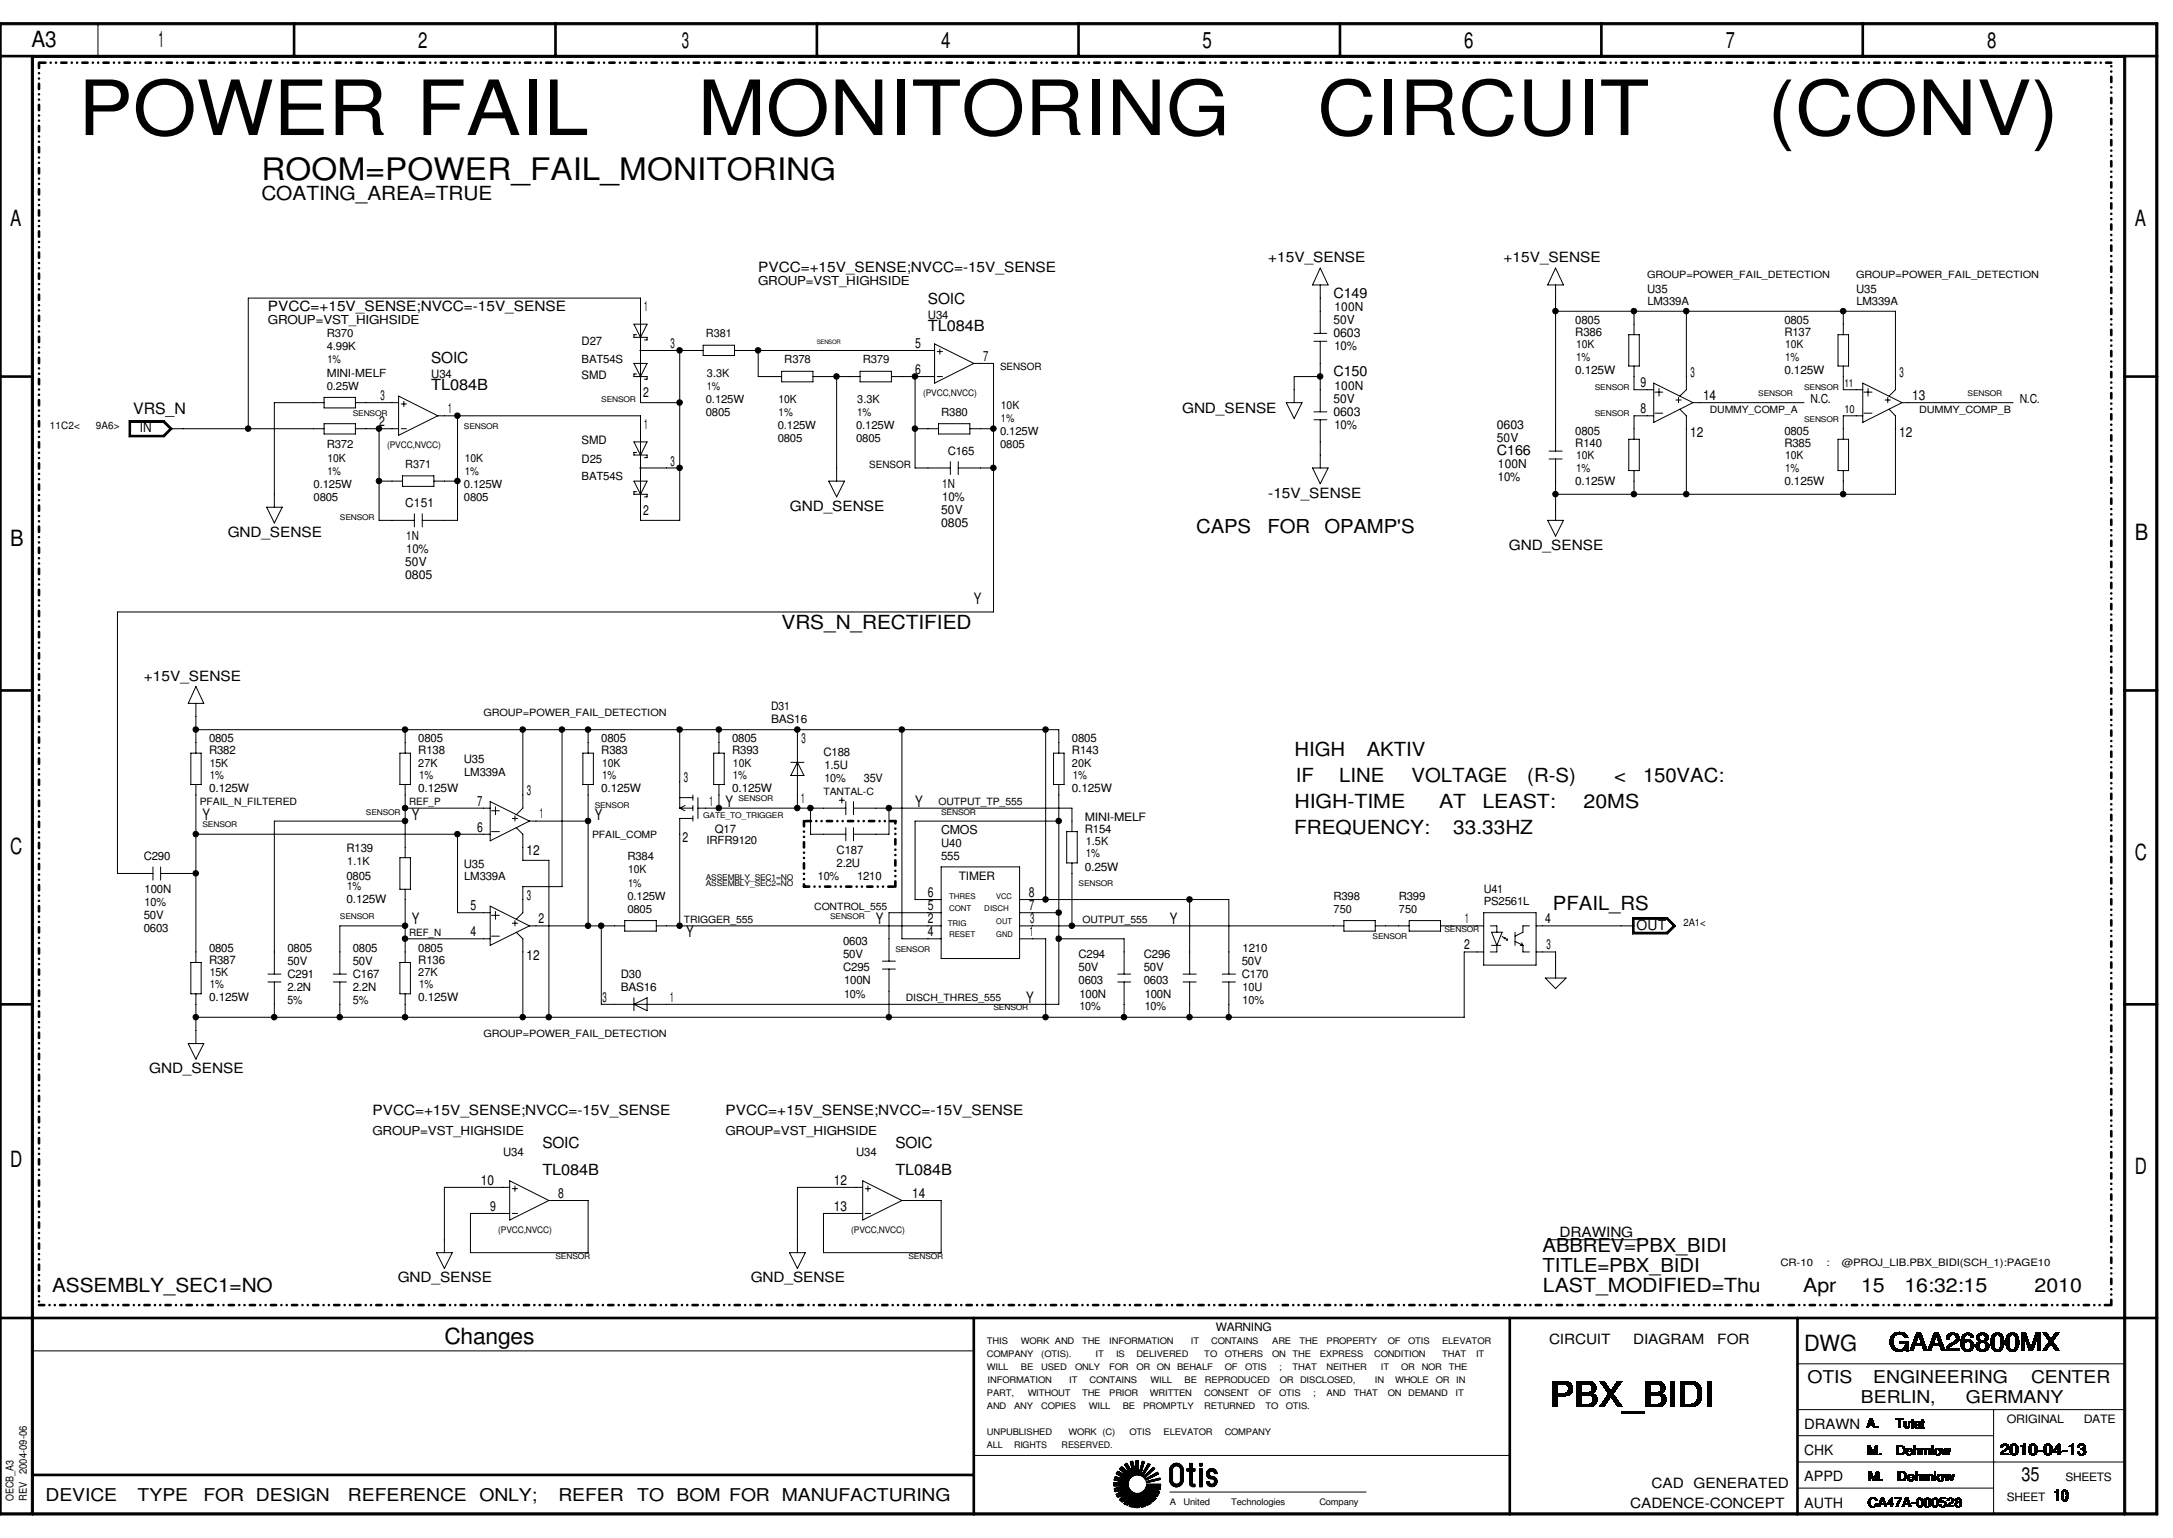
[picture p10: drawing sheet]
<svg xmlns="http://www.w3.org/2000/svg" width="420mm" height="297mm" viewBox="0 0 420 297" stroke-linecap="round" stroke-linejoin="round" font-family="sans-serif">
<defs><g id="words">
<g font-size="14.7">
<text x="15.1" y="26.1">POWER FAIL</text>
<text x="134.8" y="26.1">MONITORING</text>
<text x="254.5" y="26.1">CIRCUIT</text>
<text x="341.5" y="26.1">(CONV)</text>
</g>
<text font-size="6.8" x="299.5" y="271.7">PBX_BIDI</text>
<text font-size="6" x="50.5" y="34.8">ROOM=POWER_FAIL_MONITORING</text>
<text font-size="5" x="365" y="260.9">GAA26800MX</text>
<g font-size="4.3">
<text x="6.1" y="9">A3</text>
<text x="30.6" y="9">1</text>
<text x="80.8" y="9.3">2</text>
<text x="131.7" y="9.3">3</text>
<text x="181.8" y="9.3">4</text>
<text x="232.3" y="9.3">5</text>
<text x="282.9" y="9.3">6</text>
<text x="333.4" y="9.3">7</text>
<text x="383.9" y="9.3">8</text>
<text x="2" y="43.6">A</text>
<text x="412.4" y="43.6">A</text>
<text x="2" y="105.5">B</text>
<text x="412.4" y="104.3">B</text>
<text x="2" y="164.9">C</text>
<text x="412.4" y="166.1">C</text>
<text x="2" y="225.5">D</text>
<text x="412.4" y="226.7">D</text>
<text x="85.9" y="259.6">Changes</text>
<text x="348.5" y="260.9">DWG</text>
</g>
<g font-size="3.8">
<text x="50.5" y="38.6">COATING_AREA=TRUE</text>
<text x="151" y="121.4">VRS_N_RECTIFIED</text>
<text x="250.1" y="145.9">HIGH</text>
<text x="264" y="145.9">AKTIV</text>
<text x="250.4" y="151">IF</text>
<text x="258.7" y="151">LINE</text>
<text x="272.7" y="151">VOLTAGE</text>
<text x="295.1" y="151">(R-S)</text>
<text x="311.8" y="151">&lt;</text>
<text x="317.4" y="151">150VAC:</text>
<text x="250" y="161.1">FREQUENCY:</text>
<text x="250.1" y="156">HIGH-TIME</text>
<text x="278" y="156">AT</text>
<text x="280.8" y="161.1">33.33HZ</text>
<text x="286.4" y="156">LEAST:</text>
<text x="305.9" y="156">20MS</text>
<text x="300" y="175.7">PFAIL_RS</text>
<text x="10.1" y="249.5">ASSEMBLY_SEC1=NO</text>
<text x="298.1" y="249.5">LAST_MODIFIED=Thu</text>
<text x="348.4" y="249.5">Apr</text>
<text x="359.5" y="249.5">15</text>
<text x="367.9" y="249.5">16:32:15</text>
<text x="393.1" y="249.5">2010</text>
<text x="390.6" y="286.1">35</text>
</g>
<g font-size="3.7">
<text x="231.1" y="103">CAPS</text>
<text x="244.9" y="103">FOR</text>
<text x="255.9" y="103">OPAMP'S</text>
<text x="298" y="245.7">TITLE=PBX_BIDI</text>
<text x="298" y="241.9">ABBREV=PBX_BIDI</text>
</g>
<g font-size="3.4">
<text x="349.2" y="267.2">OTIS</text>
<text x="361.9" y="267.2">ENGINEERING</text>
<text x="392.4" y="267.2">CENTER</text>
<text x="359.5" y="270.9">BERLIN,</text>
<text x="379.8" y="270.9">GERMANY</text>
<text x="8.8" y="289.9">DEVICE</text>
<text x="26.6" y="289.9">TYPE</text>
<text x="39.3" y="289.9">FOR DESIGN</text>
<text x="67.2" y="289.9">REFERENCE</text>
<text x="92.6" y="289.9">ONLY;</text>
<text x="107.9" y="289.9">REFER</text>
<text x="123.1" y="289.9">TO</text>
<text x="130.7" y="289.9">BOM FOR MANUFACTURING</text>
</g>
<g font-size="3.1">
<text x="386.4" y="281.1">2010-04-13</text>
<text x="396.7" y="289.9">10</text>
</g>
<g font-size="3">
<text x="179.3" y="58.8">SOIC</text>
<text x="179.3" y="63.9">TL084B</text>
<text x="83.3" y="70.1">SOIC</text>
<text x="83.3" y="75.3">TL084B</text>
<text x="25.7" y="80">VRS_N</text>
<text x="188.1" y="116.6">Y</text>
<text x="140.2" y="155.8">Y</text>
<text x="176.8" y="155.8">Y</text>
<text x="39.1" y="158.3">Y</text>
<text x="79.5" y="158.3">Y</text>
<text x="114.9" y="158.3">Y</text>
<text x="79.5" y="178.5">Y</text>
<text x="169.2" y="178.5">Y</text>
<text x="226" y="178.5">Y</text>
<text x="132.6" y="181">Y</text>
<text x="198.2" y="193.7">Y</text>
<text x="104.8" y="221.7">SOIC</text>
<text x="173" y="221.7">SOIC</text>
<text x="104.8" y="226.9">TL084B</text>
<text x="173" y="226.9">TL084B</text>
</g>
<g font-size="2.7">
<text x="146.5" y="52.5">PVCC=+15V_SENSE;NVCC=-15V_SENSE</text>
<text x="245" y="50.6">+15V_SENSE</text>
<text x="290.5" y="50.6">+15V_SENSE</text>
<text x="257.6" y="57.5">C149</text>
<text x="51.8" y="60.1">PVCC=+15V_SENSE;NVCC=-15V_SENSE</text>
<text x="124.5" y="60.1">1</text>
<text x="129.5" y="67.2">3</text>
<text x="176.8" y="67.2">5</text>
<text x="189.9" y="69.7">7</text>
<text x="73.5" y="77.3">3</text>
<text x="124.2" y="76.8">2</text>
<text x="176.8" y="72.2">6</text>
<text x="257.6" y="72.7">C150</text>
<text x="316.9" y="74.8">9</text>
<text x="326.6" y="72.7">3</text>
<text x="329" y="77.3">14</text>
<text x="366.9" y="72.7">3</text>
<text x="369.4" y="77.3">13</text>
<text x="27" y="83.5">IN</text>
<text x="73.2" y="82.3">2</text>
<text x="86.6" y="79.8">1</text>
<text x="124.5" y="82.8">1</text>
<text x="228.4" y="79.7">GND_SENSE</text>
<text x="316.9" y="79.8">8</text>
<text x="129.5" y="89.9">3</text>
<text x="289.2" y="87.8">C166</text>
<text x="326.5" y="84.3">12</text>
<text x="366.9" y="84.3">12</text>
<text x="124.2" y="99.5">2</text>
<text x="152.6" y="98.6">GND_SENSE</text>
<text x="245" y="96.1">-15V_SENSE</text>
<text x="44" y="103.7">GND_SENSE</text>
<text x="291.5" y="106.2">GND_SENSE</text>
<text x="27.8" y="131.4">+15V_SENSE</text>
<text x="154.8" y="143.4">3</text>
<text x="92.2" y="155.6">7</text>
<text x="101.8" y="153.5">3</text>
<text x="132.1" y="151">3</text>
<text x="137.1" y="155.6">1</text>
<text x="154.8" y="155.1">1</text>
<text x="92.2" y="160.6">6</text>
<text x="104.3" y="158.1">1</text>
<text x="101.7" y="165.1">12</text>
<text x="131.8" y="162.6">2</text>
<text x="101.8" y="173.7">3</text>
<text x="179.3" y="173.2">6</text>
<text x="198.8" y="173.2">8</text>
<text x="90.9" y="175.8">5</text>
<text x="104.1" y="178.3">2</text>
<text x="179.3" y="178.3">2</text>
<text x="179.3" y="175.8">5</text>
<text x="198.8" y="175.8">7</text>
<text x="199" y="178.3">3</text>
<text x="283.1" y="178.3">1</text>
<text x="298.5" y="178.3">4</text>
<text x="316.2" y="179.5">OUT</text>
<text x="90.9" y="180.8">4</text>
<text x="101.7" y="185.4">12</text>
<text x="179.3" y="180.8">4</text>
<text x="199" y="180.8">1</text>
<text x="282.9" y="183.3">2</text>
<text x="298.8" y="183.3">3</text>
<text x="116.4" y="193.5">3</text>
<text x="129.5" y="193.5">1</text>
<text x="28.8" y="207.3">GND_SENSE</text>
<text x="72" y="215.4">PVCC=+15V_SENSE;NVCC=-15V_SENSE</text>
<text x="140.2" y="215.4">PVCC=+15V_SENSE;NVCC=-15V_SENSE</text>
<text x="92.9" y="228.8">10</text>
<text x="94.7" y="233.8">9</text>
<text x="107.8" y="231.4">8</text>
<text x="161.1" y="228.8">12</text>
<text x="161.1" y="233.8">13</text>
<text x="176.2" y="231.4">14</text>
<text x="301.3" y="238.9">DRAWING</text>
<text x="76.8" y="247.6">GND_SENSE</text>
<text x="145" y="247.6">GND_SENSE</text>
<text x="299.3" y="259.6">CIRCUIT</text>
<text x="315.5" y="259.6">DIAGRAM</text>
<text x="331.8" y="259.6">FOR</text>
<text x="348.5" y="276">DRAWN A.</text>
<text x="348.5" y="281.1">CHK</text>
<text x="319.1" y="287.4">CAD GENERATED</text>
<text x="348.5" y="286.1">APPD</text>
<text x="314.9" y="291.2">CADENCE-CONCEPT</text>
<text x="348.5" y="291.2">AUTH</text>
</g>
<g font-size="2.5">
<text x="360.7" y="275.9">A.</text>
<text x="366.3" y="275.9">Tutat</text>
<text x="360.8" y="281">M.</text>
<text x="366.4" y="281">Dehmlow</text>
<text x="360.9" y="286">M.</text>
<text x="366.5" y="286">Dehmlow</text>
<text x="360.8" y="291.1">CA47A-000528</text>
</g>
<g font-size="2.4">
<text x="146.5" y="55">GROUP=VST_HIGHSIDE</text>
<text x="51.8" y="62.6">GROUP=VST_HIGHSIDE</text>
<text x="257.6" y="62.6">50V</text>
<text x="257.6" y="65.2">0603</text>
<text x="257.8" y="60.1">100N</text>
<text x="257.8" y="67.7">10%</text>
<text x="257.6" y="77.8">50V</text>
<text x="257.8" y="75.3">100N</text>
<text x="349.8" y="77.8">N.C.</text>
<text x="390.2" y="77.8">N.C.</text>
<text x="257.6" y="80.3">0603</text>
<text x="257.8" y="82.8">10%</text>
<text x="289.2" y="82.8">0603</text>
<text x="289.2" y="85.3">50V</text>
<text x="182" y="94.2">1N</text>
<text x="289.4" y="90.4">100N</text>
<text x="289.4" y="92.9">10%</text>
<text x="78.3" y="98">C151</text>
<text x="181.8" y="101.8">0805</text>
<text x="181.8" y="99.2">50V</text>
<text x="182" y="96.7">10%</text>
<text x="78.5" y="104.3">1N</text>
<text x="78.5" y="106.8">10%</text>
<text x="78.3" y="111.9">0805</text>
<text x="78.3" y="109.3">50V</text>
<text x="181.8" y="161.1">CMOS</text>
<text x="72" y="219.2">GROUP=VST_HIGHSIDE</text>
<text x="140.2" y="219.2">GROUP=VST_HIGHSIDE</text>
</g>
<g font-size="2.2">
<text x="318.2" y="56.5">U35</text>
<text x="318.3" y="58.9">LM339A</text>
<text x="358.6" y="56.5">U35</text>
<text x="358.6" y="58.9">LM339A</text>
<text x="63.1" y="65.2">R370</text>
<text x="136.4" y="65.2">R381</text>
<text x="179.3" y="61.6">U34</text>
<text x="304.3" y="64.9">R386</text>
<text x="304.3" y="62.6">0805</text>
<text x="344.7" y="64.9">R137</text>
<text x="344.7" y="62.6">0805</text>
<text x="63.1" y="67.7">4.99K</text>
<text x="63.3" y="70.2">1%</text>
<text x="112.4" y="66.6">D27</text>
<text x="112.4" y="70.1">BAT54S</text>
<text x="151.5" y="70.2">R378</text>
<text x="166.7" y="70.2">R379</text>
<text x="304.5" y="67.3">10K</text>
<text x="304.5" y="69.6">1%</text>
<text x="344.9" y="69.6">1%</text>
<text x="344.9" y="67.3">10K</text>
<text x="63.1" y="75.3">0.25W</text>
<text x="63.1" y="72.7">MINI-MELF</text>
<text x="83.3" y="72.9">U34</text>
<text x="112.4" y="73.2">SMD</text>
<text x="136.4" y="77.8">0.125W</text>
<text x="136.5" y="75.3">1%</text>
<text x="136.6" y="72.7">3.3K</text>
<text x="150.4" y="77.8">10K</text>
<text x="165.6" y="77.8">3.3K</text>
<text x="304.3" y="72.2">0.125W</text>
<text x="344.7" y="72.2">0.125W</text>
<text x="356.3" y="74.8">11</text>
<text x="136.4" y="80.3">0805</text>
<text x="150.2" y="82.8">0.125W</text>
<text x="150.4" y="80.3">1%</text>
<text x="165.4" y="82.8">0.125W</text>
<text x="165.6" y="80.3">1%</text>
<text x="181.8" y="80.3">R380</text>
<text x="193.4" y="79">10K</text>
<text x="193.4" y="81.6">1%</text>
<text x="356.3" y="79.8">10</text>
<text x="63.1" y="86.6">R372</text>
<text x="63.3" y="89.2">10K</text>
<text x="89.8" y="89.2">10K</text>
<text x="112.4" y="85.8">SMD</text>
<text x="112.4" y="89.4">D25</text>
<text x="150.2" y="85.3">0805</text>
<text x="165.4" y="85.3">0805</text>
<text x="183.1" y="87.8">C165</text>
<text x="193.2" y="84.1">0.125W</text>
<text x="193.2" y="86.6">0805</text>
<text x="304.3" y="86.3">R140</text>
<text x="304.3" y="84">0805</text>
<text x="304.5" y="88.7">10K</text>
<text x="344.7" y="86.3">R385</text>
<text x="344.7" y="84">0805</text>
<text x="344.9" y="88.7">10K</text>
<text x="60.6" y="94.2">0.125W</text>
<text x="63.3" y="91.7">1%</text>
<text x="78.3" y="90.4">R371</text>
<text x="89.6" y="94.2">0.125W</text>
<text x="89.8" y="91.7">1%</text>
<text x="112.4" y="92.8">BAT54S</text>
<text x="304.3" y="93.6">0.125W</text>
<text x="304.5" y="91.1">1%</text>
<text x="344.7" y="93.6">0.125W</text>
<text x="344.9" y="91.1">1%</text>
<text x="60.6" y="96.7">0805</text>
<text x="89.6" y="96.7">0805</text>
<text x="149" y="137.1">D31</text>
<text x="40.4" y="143.4">0805</text>
<text x="80.8" y="143.4">0805</text>
<text x="116.2" y="143.4">0805</text>
<text x="141.4" y="143.4">0805</text>
<text x="149" y="139.6">BAS16</text>
<text x="207.1" y="143.4">0805</text>
<text x="40.4" y="145.7">R382</text>
<text x="40.6" y="148.1">15K</text>
<text x="80.8" y="148.1">27K</text>
<text x="80.8" y="145.7">R138</text>
<text x="89.6" y="147.4">U35</text>
<text x="89.7" y="149.9">LM339A</text>
<text x="116.2" y="145.7">R383</text>
<text x="116.3" y="148.1">10K</text>
<text x="141.4" y="145.7">R393</text>
<text x="141.6" y="148.1">10K</text>
<text x="159.1" y="145.9">C188</text>
<text x="159.3" y="148.5">1.5U</text>
<text x="207.1" y="145.7">R143</text>
<text x="207.1" y="148.1">20K</text>
<text x="40.4" y="153">0.125W</text>
<text x="40.6" y="150.5">1%</text>
<text x="80.8" y="153">0.125W</text>
<text x="81" y="150.5">1%</text>
<text x="116.2" y="153">0.125W</text>
<text x="116.3" y="150.5">1%</text>
<text x="141.4" y="153">0.125W</text>
<text x="141.6" y="150.5">1%</text>
<text x="159.3" y="151">10%</text>
<text x="166.9" y="151">35V</text>
<text x="207.1" y="153">0.125W</text>
<text x="207.3" y="150.5">1%</text>
<text x="138.1" y="160.8">Q17</text>
<text x="209.6" y="160.8">R154</text>
<text x="209.6" y="158.5">MINI-MELF</text>
<text x="27.8" y="166.1">C290</text>
<text x="66.9" y="164.6">R139</text>
<text x="67.1" y="167">1.1K</text>
<text x="89.6" y="167.6">U35</text>
<text x="121.2" y="166.2">R384</text>
<text x="136.5" y="162.9">IRFR9120</text>
<text x="161.6" y="164.9">C187</text>
<text x="161.6" y="167.4">2.2U</text>
<text x="181.8" y="163.6">U40</text>
<text x="181.8" y="166.1">555</text>
<text x="209.8" y="163.2">1.5K</text>
<text x="209.8" y="165.6">1%</text>
<text x="27.9" y="172.4">100N</text>
<text x="66.9" y="169.9">0805</text>
<text x="67.1" y="172">1%</text>
<text x="89.7" y="170.1">LM339A</text>
<text x="121.2" y="173.7">0.125W</text>
<text x="121.4" y="168.7">10K</text>
<text x="121.4" y="171.2">1%</text>
<text x="158" y="169.9">10%</text>
<text x="165.6" y="169.9">1210</text>
<text x="185.3" y="169.9">TIMER</text>
<text x="209.6" y="168.1">0.25W</text>
<text x="257.6" y="173.7">R398</text>
<text x="270.2" y="173.7">R399</text>
<text x="286.6" y="172.4">U41</text>
<text x="27.8" y="177.5">50V</text>
<text x="27.9" y="175">10%</text>
<text x="66.9" y="174.5">0.125W</text>
<text x="121.2" y="176.3">0805</text>
<text x="257.6" y="176.3">750</text>
<text x="270.3" y="176.3">750</text>
<text x="286.6" y="174.9">PS2561L</text>
<text x="27.8" y="180">0603</text>
<text x="40.4" y="183.8">0805</text>
<text x="55.5" y="183.8">0805</text>
<text x="68.2" y="183.8">0805</text>
<text x="80.8" y="183.8">0805</text>
<text x="162.9" y="185.1">50V</text>
<text x="162.9" y="182.5">0603</text>
<text x="208.4" y="185.1">C294</text>
<text x="221" y="185.1">C296</text>
<text x="240.1" y="183.8">1210</text>
<text x="40.4" y="186.1">R387</text>
<text x="40.6" y="188.5">15K</text>
<text x="40.6" y="190.9">1%</text>
<text x="55.5" y="188.8">C291</text>
<text x="55.5" y="186.4">50V</text>
<text x="55.5" y="191.4">2.2N</text>
<text x="68.2" y="188.8">C167</text>
<text x="68.2" y="186.4">50V</text>
<text x="68.2" y="191.4">2.2N</text>
<text x="80.8" y="188.5">27K</text>
<text x="80.8" y="186.1">R136</text>
<text x="81" y="190.9">1%</text>
<text x="119.9" y="188.8">D30</text>
<text x="119.9" y="191.4">BAS16</text>
<text x="162.9" y="187.6">C295</text>
<text x="163.1" y="190.1">100N</text>
<text x="208.4" y="187.6">50V</text>
<text x="208.4" y="190.1">0603</text>
<text x="221" y="187.6">50V</text>
<text x="221" y="190.1">0603</text>
<text x="239.9" y="186.4">50V</text>
<text x="239.9" y="188.8">C170</text>
<text x="240.1" y="191.4">10U</text>
<text x="40.4" y="193.4">0.125W</text>
<text x="55.5" y="193.9">5%</text>
<text x="68.2" y="193.9">5%</text>
<text x="80.8" y="193.4">0.125W</text>
<text x="163.1" y="192.7">10%</text>
<text x="208.5" y="192.7">100N</text>
<text x="208.5" y="195.2">10%</text>
<text x="221.1" y="192.7">100N</text>
<text x="221.1" y="195.2">10%</text>
<text x="240.1" y="193.9">10%</text>
<text x="97.2" y="223.2">U34</text>
<text x="165.4" y="223.2">U34</text>
<text x="234.9" y="257">WARNING</text>
<text x="387.7" y="274.7">ORIGINAL</text>
<text x="402.5" y="274.7">DATE</text>
<text x="399" y="286.1">SHEETS</text>
<text x="387.7" y="289.9">SHEET</text>
</g>
<g font-size="2">
<text x="9.6" y="82.8">11C2&lt;</text>
<text x="18.5" y="82.8">9A6&gt;</text>
<text x="325.2" y="178.8">2A1&lt;</text>
<text x="344" y="244.5">CR-10</text>
<text x="352.8" y="244.5">:</text>
<text x="355.8" y="244.5">@PROJ_LIB.PBX_BIDI(SCH_1):PAGE10</text>
<text x="5.2" y="284.7" transform="rotate(-90 5.2 284.7)">2004-09-06</text>
<text x="2.6" y="289.9" transform="rotate(-90 2.6 289.9)">OECB_A3</text>
<text x="5.2" y="289.9" transform="rotate(-90 5.2 289.9)">REV</text>
</g>
<g font-size="1.9">
<text x="318.2" y="53.7">GROUP=POWER_FAIL_DETECTION</text>
<text x="358.6" y="53.7">GROUP=POWER_FAIL_DETECTION</text>
<text x="193.2" y="71.4">SENSOR</text>
<text x="330.3" y="79.8">DUMMY_COMP_A</text>
<text x="370.8" y="79.8">DUMMY_COMP_B</text>
<text x="167.9" y="90.3">SENSOR</text>
<text x="93.4" y="138.3">GROUP=POWER_FAIL_DETECTION</text>
<text x="38.6" y="155.5">PFAIL_N_FILTERED</text>
<text x="79" y="155.5">REF_P</text>
<text x="159.1" y="153.5">TANTAL-C</text>
<text x="181.3" y="155.5">OUTPUT_TP_555</text>
<text x="114.4" y="161.8">PFAIL_COMP</text>
<text x="132.1" y="178.3">TRIGGER_555</text>
<text x="157.3" y="175.7">CONTROL_555</text>
<text x="209.1" y="178.3">OUTPUT_555</text>
<text x="79" y="180.8">REF_N</text>
<text x="175" y="193.4">DISCH_THRES_555</text>
<text x="93.4" y="200.2">GROUP=POWER_FAIL_DETECTION</text>
</g>
<g font-size="1.7">
<text x="178.4" y="76.4">(PVCC,NVCC)</text>
<text x="74.8" y="86.5">(PVCC,NVCC)</text>
<text x="96.3" y="238.1">(PVCC,NVCC)</text>
<text x="164.5" y="238.1">(PVCC,NVCC)</text>
<text x="190.7" y="259.5">THIS</text>
<text x="190.7" y="262">COMPANY</text>
<text x="197.2" y="259.5">WORK AND</text>
<text x="201.2" y="262">(OTIS).</text>
<text x="209" y="259.5">THE</text>
<text x="211.7" y="262">IT</text>
<text x="214.3" y="259.5">INFORMATION</text>
<text x="215.6" y="262">IS</text>
<text x="219.5" y="262">DELIVERED</text>
<text x="230" y="259.5">IT</text>
<text x="232.7" y="262">TO</text>
<text x="234" y="259.5">CONTAINS</text>
<text x="236.6" y="262">OTHERS</text>
<text x="245.8" y="259.5">ARE</text>
<text x="245.8" y="262">ON</text>
<text x="249.7" y="262">THE</text>
<text x="251" y="259.5">THE</text>
<text x="255" y="262">EXPRESS</text>
<text x="256.3" y="259.5">PROPERTY</text>
<text x="265.5" y="262">CONDITION</text>
<text x="268.1" y="259.5">OF</text>
<text x="272" y="259.5">OTIS</text>
<text x="278.6" y="259.5">ELEVATOR</text>
<text x="278.6" y="262">THAT</text>
<text x="285.2" y="262">IT</text>
<text x="190.7" y="264.6">WILL</text>
<text x="190.7" y="269.6">PART,</text>
<text x="190.8" y="267.1">INFORMATION</text>
<text x="197.2" y="264.6">BE</text>
<text x="198.5" y="269.6">WITHOUT</text>
<text x="201.2" y="264.6">USED</text>
<text x="206.5" y="267.1">IT</text>
<text x="207.7" y="264.6">ONLY</text>
<text x="209" y="269.6">THE</text>
<text x="210.5" y="267.1">CONTAINS</text>
<text x="214.3" y="264.6">FOR</text>
<text x="214.3" y="269.6">PRIOR</text>
<text x="219.5" y="264.6">OR</text>
<text x="222.2" y="269.6">WRITTEN</text>
<text x="222.3" y="267.1">WILL</text>
<text x="223.5" y="264.6">ON</text>
<text x="227.4" y="264.6">BEHALF</text>
<text x="228.9" y="267.1">BE</text>
<text x="232.7" y="269.6">CONSENT</text>
<text x="232.8" y="267.1">REPRODUCED</text>
<text x="236.6" y="264.6">OF</text>
<text x="240.5" y="264.6">OTIS</text>
<text x="243.2" y="269.6">OF</text>
<text x="247.1" y="269.6">OTIS</text>
<text x="247.1" y="264.6">;</text>
<text x="247.2" y="267.1">OR</text>
<text x="249.7" y="264.6">THAT</text>
<text x="251.2" y="267.1">DISCLOSED,</text>
<text x="253.7" y="269.6">;</text>
<text x="256.3" y="269.6">AND</text>
<text x="256.3" y="264.6">NEITHER</text>
<text x="261.5" y="269.6">THAT</text>
<text x="265.6" y="267.1">IN</text>
<text x="266.8" y="264.6">IT</text>
<text x="268.1" y="269.6">ON</text>
<text x="269.5" y="267.1">WHOLE</text>
<text x="270.7" y="264.6">OR</text>
<text x="272" y="269.6">DEMAND</text>
<text x="274.7" y="264.6">NOR</text>
<text x="277.4" y="267.1">OR</text>
<text x="279.9" y="264.6">THE</text>
<text x="281.2" y="269.6">IT</text>
<text x="281.3" y="267.1">IN</text>
<text x="190.7" y="272.2">AND</text>
<text x="195.9" y="272.2">ANY</text>
<text x="201.2" y="272.2">COPIES</text>
<text x="210.4" y="272.2">WILL</text>
<text x="216.9" y="272.2">BE</text>
<text x="220.9" y="272.2">PROMPTLY</text>
<text x="232.7" y="272.2">RETURNED</text>
<text x="244.5" y="272.2">TO</text>
<text x="248.4" y="272.2">OTIS.</text>
<text x="190.7" y="279.7">ALL</text>
<text x="190.7" y="277.2">UNPUBLISHED</text>
<text x="195.9" y="279.7">RIGHTS</text>
<text x="205.1" y="279.7">RESERVED.</text>
<text x="206.4" y="277.2">WORK (C)</text>
<text x="218.2" y="277.2">OTIS</text>
<text x="224.8" y="277.2">ELEVATOR</text>
<text x="236.6" y="277.2">COMPANY</text>
<text x="226" y="290.6">A</text>
<text x="228.6" y="290.6">United</text>
<text x="237.8" y="290.6">Technologies</text>
<text x="254.9" y="290.6">Company</text>
</g>
<g font-size="1.5">
<text x="116.2" y="77.7">SENSOR</text>
<text x="308.1" y="75.2">SENSOR</text>
<text x="339.7" y="76.5">SENSOR</text>
<text x="348.5" y="75.2">SENSOR</text>
<text x="380.1" y="76.5">SENSOR</text>
<text x="68.2" y="80.3">SENSOR</text>
<text x="89.6" y="82.8">SENSOR</text>
<text x="308.1" y="80.3">SENSOR</text>
<text x="348.5" y="81.5">SENSOR</text>
<text x="65.7" y="100.5">SENSOR</text>
<text x="142.7" y="154.8">SENSOR</text>
<text x="39.1" y="159.8">SENSOR</text>
<text x="70.7" y="157.3">SENSOR</text>
<text x="114.9" y="156">SENSOR</text>
<text x="135.8" y="158">GATE_TO_TRIGGER</text>
<text x="181.8" y="157.3">SENSOR</text>
<text x="136.4" y="169.9">ASSEMBLY_SEC1=NO</text>
<text x="136.4" y="171.2">ASSEMBLY_SEC2=NO</text>
<text x="183.3" y="173.7">THRES</text>
<text x="192.4" y="173.7">VCC</text>
<text x="208.4" y="171.2">SENSOR</text>
<text x="65.7" y="177.5">SENSOR</text>
<text x="160.4" y="177.5">SENSOR</text>
<text x="183.1" y="178.8">TRIG</text>
<text x="183.3" y="176">CONT</text>
<text x="190.2" y="176">DISCH</text>
<text x="192.4" y="178.5">OUT</text>
<text x="173" y="183.8">SENSOR</text>
<text x="183.3" y="181">RESET</text>
<text x="192.4" y="181">GND</text>
<text x="265.2" y="181.3">SENSOR</text>
<text x="279.1" y="180">SENSOR</text>
<text x="191.9" y="195.2">SENSOR</text>
<text x="107.3" y="243.2">SENSOR</text>
<text x="175.5" y="243.2">SENSOR</text>
</g>
<text font-size="1.2" x="157.8" y="66.4">SENSOR</text>
</g></defs>
<g fill="none" stroke="#000" stroke-width=".51">
<path d="M0 4.5h416.7v287.9h-416.7zM0 10.8h416.7M6.3 10.8v281.6M56.8 4.5v6.3M107.3 4.5v6.3M157.8 4.5v6.3M208.4 4.5v6.3M258.9 4.5v6.3M309.4 4.5v6.3M359.9 4.5v6.3M410.4 10.8v281.6M0 72.7h6.3"/>
<path d="M410.4 72.7h6.3M0 133.3h6.3M410.4 133.3h6.3M0 194h6.3M410.4 194h6.3M0 254.6h416.7M188.1 254.6v37.8M291.7 254.6v37.8M347.3 254.6v37.8M6.3 284.9h181.8"/>
</g>
<path d="M7.5 12.1v240M407.9 12.1h-400.4M155.3 158.6v12.6M173 158.6h-17.7M155.3 171.2h17.7M173 171.2v-12.6M7.5 252.1h400.4M407.9 252.1v-240" fill="none" stroke="#000" stroke-width=".51" stroke-dasharray="1 1 0 1 0 1"/>
<g fill="none" stroke="#000" stroke-width=".19">
<path d="M.2 4.8h416.3v287.4h-416.3zM18.9 4.5v6.3M255.1 51.8l1.5 3.2h-3zM255.1 55v9.4M300.5 55v32.1M300.5 51.8l1.5 3.2h-3zM62.6 76.8h6.1v2h-6.1zM62.6 77.8h-9.6v20.2M68.7 77.8h8.3M77 76.5l7.6 3.8-7.6 3.8zM77.5 78h1M78 77.5v1"/>
<path d="M122.5 70.2h2.5l-1.3 2.5zM122.5 62.6h2.5l-1.3 2.6zM123 72.2h-.5v.5h2.5v.5h-.5M123 64.6h-.5v.6h2.5v.5h-.5M123.8 67.7h12M131.3 77.8h-7.6v-20.2h-75.7v25.2M131.3 67.7v32.8h-7.6v-20.2h-39.1M135.8 66.7h6.1v2h-6.1zM141.9 67.7h38.7M146.5 67.7v5h4.5M151 71.7h6.1v2h-6.1zM157.1 72.7h9.1"/>
<path d="M161.6 72.7v20.2M166.2 71.7h6v2h-6zM172.2 72.7h8.4M176.8 72.7v17.7h6.8M180.6 66.4l7.5 3.8-7.5 3.8zM181.1 72.7h1M181.1 67.9h1M181.6 67.4v1M188.1 70.2h3.8v48h-169.2v50.5h6.8M248.5 77.8h3l-1.5 3zM253.8 79.5h2.5M253.8 65.9h2.5"/>
<path d="M253.8 64.4h2.5M255.1 72.7h-5.1v5.1M255.1 65.9v13.6M300.5 60.1h65.7v15.2l-1.2 1.2M314.7 64.6h2v6.1h-2zM315.7 60.1v4.5M315.7 70.7v4.6h3.8M319.5 74l7.6 3.8-7.6 3.8zM319.7 75.7h1.5M319.7 79.8h1.5M320.5 75v1.5M323.8 77.3h1"/>
<path d="M324.3 76.8v1M324.5 79l1.3 1.3v15.2M325.8 60.1v15.2l-1.3 1.2M327.1 77.8h21.4M355.1 64.6h2v6.1h-2zM356.1 70.7v4.6h3.8M356.1 60.1v4.5M359.9 74l7.6 3.8-7.6 3.8zM360.1 75.7h1.6M360.1 79.8h1.6M360.9 75v1.5M364.2 77.3h1"/>
<path d="M364.7 76.8v1M365 79l1.2 1.3v15.2h-65.7M367.5 77.8h21.4M24.9 81.2h6.8l1.6 1.6-1.6 1.6h-6.8zM25 81.4h6.7l1.4 1.4-1.4 1.5h-6.7zM25.1 81.4h6.5l1.4 1.4-1.4 1.4h-6.5zM25.2 81.6h6.3l1.3 1.2-1.3 1.3h-6.3zM32.8 82.8h29.8M51.5 98h3l-1.5 3zM62.6 81.8h6.1v2h-6.1zM68.7 82.8h8.3M73.2 92.9h4.6"/>
<path d="M73.2 82.8v17.7h6.9M77.5 82.8h1M77.8 91.9h6v2h-6zM80.1 99.2v2.6M81.6 99.2v2.6M83.8 92.9h4.6M88.4 80.3v20.2h-6.8M122.5 92.9h2.5l-1.3 2.6zM122.5 85.3h2.5l-1.3 2.6zM123 87.4h-.5v.5h2.5v.5h-.5M123 95h-.5v.5h2.5v.5h-.5M123.7 90.4h7.6"/>
<path d="M123.8 90.4h-.1M160.1 92.9h3.1l-1.6 3.1zM176.8 82.8h4.5M181.3 81.8h6.1v2h-6.1zM183.6 89.2v2.5M185.1 90.4h6.8M185.1 89.2v2.5M187.4 82.8h4.5M253.6 90.4h3l-1.5 3zM253.8 81.1h2.5M255.1 81.1v9.3M299.3 88.6h2.5"/>
<path d="M299.3 87.1h2.5M300.5 88.6v11.9M314.7 84.8h2v6.1h-2zM315.7 90.9v4.6M319.5 80.3h-3.8v4.5M355.1 84.8h2v6.1h-2zM356.1 90.9v4.6M359.9 80.3h-3.8v4.5M299 100.5h3l-1.5 3zM37.8 135.8v9.7M37.8 132.6l1.6 3.2h-3zM36.9 145.5h2v6h-2z"/>
<path d="M37.8 151.5v34.4M37.8 140.9h166.8v4.6M77.3 145.5h2v6h-2zM78.3 140.9v4.6M78.3 151.5v14.2M78.3 156.1h16.4M78.3 158.6h-25.3v29.5M94.7 154.8l7.6 3.8-7.6 3.8zM95 156.6h1.5M95.7 155.8v1.6M99 158.1h1M99.5 157.6v1"/>
<path d="M99.7 159.9l1.3 1.2v5.1h5v30.3M101 140.9v15.2l-1.3 1.3M102.3 158.6h11.3M108.6 140.9v30.3h-7.6v5.1l-1.3 1.2M112.6 145.5h2v6h-2zM113.6 140.9v4.6M113.6 151.5v27.3M131.3 156.1h2.6M131.3 140.9v15.2M131.3 154.1h2.6M131.3 156.1l1 .5M132.3 155.6l-1 .5"/>
<path d="M133.9 158.1h-2.6v20.7M133.9 153.5v1.1M133.9 155.6v1M133.9 157.6v1M134.8 156.1h28.6M134.8 154.1v4M137.9 145.5h2v6h-2zM138.9 140.9v4.6M138.9 151.5v4.6M152.8 147.2h2.5M154.1 147.2l1.2 2.6h-2.5zM154.1 140.9v8.8"/>
<path d="M154.1 149.8v6.3M156.6 156.1v5h6.8M162.1 154.6h1.1M162.6 154.1v1M163.4 154.8v2.6M163.4 159.9v2.5M164.9 154.8v2.6M164.9 159.9v2.5M164.9 156.1h42.2v4.5M171.7 156.1v5h-6.8M174.2 140.9v40.4h7.6M202 140.9v32.8"/>
<path d="M203.5 145.5h2.1v6h-2.1zM204.6 151.5v42.5h-88.4v-15.2M204.6 158.6h-27.8v15.1h5M29.5 167.4v2.6M31 167.4v2.6M31 168.7h6.8M37.8 161.1h56.9M77.3 165.7h2v6h-2zM78.3 178.8h-12.6v9.3M78.3 171.7v14.2M88.4 161.1v15.2h6.3M94.7 175l7.6 3.8-7.6 3.8z"/>
<path d="M95 160.6h1.5M95 176.8h1.5M95.7 176v1.5M99 178.3h1M99.5 177.8v1M102.3 178.8h18.4M120.7 177.8h6.1v2h-6.1zM126.8 178.8h55M181.8 176.3h-10.1v9.3M181.8 167.4h15.2v17.7h-15.2zM197 176.3h7.6M197 178.8h62.6"/>
<path d="M197 173.7h40.4v14.4M206.1 160.6h2v6.1h-2zM207.1 166.7v12.1M229.8 173.7v14.4M259.6 177.8h6.1v2h-6.1zM265.7 178.8h6.5M272.2 177.8h6.1v2h-6.1zM278.3 178.8h8.3M286.6 176.3h10.2v10.1h-10.2zM287.9 178.8h1.3v1.2M295.5 178.8h-1.3v1.2l-1.5 .8M296.8 178.8h18.9"/>
<path d="M315.4 177.2h6.8l1.5 1.6-1.5 1.6h-6.8zM315.5 177.3h6.6l1.5 1.5-1.5 1.5h-6.6zM315.6 177.4h6.5l1.3 1.4-1.3 1.4h-6.5zM315.7 177.5h6.3l1.3 1.3-1.3 1.2h-6.3zM36.9 185.9h2v6h-2zM37.8 191.9v9.6M51.8 189.7h2.5M51.8 188.1h2.5M53 189.7v6.8M64.4 189.7h2.5M64.4 188.1h2.5M65.7 189.7v6.8"/>
<path d="M77.3 185.9h2v6h-2zM78.3 191.9v4.6M78.3 181.3h16.4M95 180.8h1.5M99.7 180l1.3 1.3v15.2M122.5 194l2.5-1.3v2.5zM122.5 192.7v2.5M170.5 187.2h2.5M170.5 185.6h2.5M171.7 187.2v9.3M197 181.3h5v15.2M204.6 181.3h12.6v6.8"/>
<path d="M215.9 189.7h2.5M215.9 188.1h2.5M217.2 189.7v6.8M228.6 189.7h2.5M228.6 188.1h2.5M229.8 189.7v6.8M236.1 189.7h2.6M236.1 188.1h2.6M237.4 189.7v6.8M286.6 183.9h-3.7v12.6h-245.1M288.2 182.6h1.7M288.2 180h2l-1 2.6z"/>
<path d="M289.2 182.6v1.3h-1.3M290.2 180.8l.5 .5v-.2l.5 .5M291 181.6h.2M291.2 181.3v.3M292.7 180v2.6M292.7 181.8l1.5 .8M293.7 182.6h.5M294 182.1l.2 .5M294.2 182.6v1.3h1.3M296.8 183.9h3.7v5M298.5 188.9h4.1l-2.1 2zM36.4 201.5h3l-1.6 3.1z"/>
<path d="M98.5 228l7.5 3.9-7.5 3.7zM98.5 229.3h-12.6v12.6M99 234.4h1M99 229.6h1M99.5 229.1v1M106 231.9h7.6v10h-22.7v-7.5h7.6M166.7 229.3h-12.6v12.6M166.7 228l7.5 3.9-7.5 3.7zM167.2 234.4h1M167.2 229.6h1M167.7 229.1v1M174.2 231.9h7.6v10h-22.7v-7.5h7.6"/>
<path d="M299.3 239.4h17.6M84.3 241.9h3.1l-1.5 3.1zM152.5 241.9h3.1l-1.5 3.1zM6.3 260.9h181.8M347.3 272.2h63.1M347.3 263.4h63.1M347.3 277.3h37.8M385.1 272.2v20.2M6.1 292.4v-281.3h404.6v281.3M188.1 281.1h103.6M215.2 286.9h2.7M215.2 287h2.8"/>
<path d="M215.2 286.3h2.7M215.2 286.4h2.7M215.2 286.3h2.8M215.2 286.8h2.7M215.2 286.7h2.7M215.2 286.6h2.7M215.2 286.5h2.7M215.3 285.8h2.8M215.3 285.7h2.9M215.3 287.7h2.9M215.3 287.6h2.9M215.3 285.6h1.9"/>
<path d="M215.3 285.5h1.1M215.3 285.5h1.3M215.3 285.5h1.5M215.3 287.7h3M215.3 287.8h1.5M215.3 285.6h1.7M215.3 287.9h1.3M215.3 287.7h1.7M215.3 285.4h.9M215.3 285.3h.5M215.3 288h.6M215.3 287.9h1"/>
<path d="M215.3 288h.8M215.3 285.3h.7M215.4 285.2h.2M215.4 287.4h2.7M215.5 285.9h2.6M215.6 284.6l2 1.1-2.2-.5M215.7 288.1h-.3l1.9-.4-1.7 .9h1.4M215.7 284.6h1M215.7 284.6h1.1M215.7 288.7h1.1M215.7 288.7h1.2M215.7 284.5h.9"/>
<path d="M215.7 284.5h.8M215.7 288.8h1M215.7 288.8h1.1M215.7 288.6h1.4M215.7 285.9h2.4M215.8 284.4h.6M215.8 284.4h.7M215.8 284.7h1.1M215.8 288.9h.7M215.8 288.9h.8M215.8 284.7h1.2M215.8 284.3h.5"/>
<path d="M215.8 284.3h.4M215.8 289h.7M215.8 289h.5M215.8 288.5h1.4M215.8 287.4h2.3M215.9 284.2h.2M215.9 289.1h.3M215.9 284.2h.1M215.9 284.8h1.2M216 289.2l1.4-.8-1.1 1.2h1M216 286h2.1M216 284.8h1.2"/>
<path d="M216 287.3h2.1M216.1 288.4h3.2M216.1 289.1l-.2 .1M216.1 284.9h1.2M216.2 284.9h1.1M216.2 288.3h2.9M216.2 286h1.9M216.2 287.3h1.9M216.3 285h1.1M216.3 288.2h2.7M216.3 289.7h1M216.3 283.7h.9"/>
<path d="M216.3 288.2h2.6M216.3 289.6h1M216.4 285l1.2 .1M216.4 283.5h.6M216.4 283.8h.9M216.4 289.7h.8M216.5 283.5h.5M216.5 288.2h2.3M216.5 283.8h.8M216.5 287.2h1.6M216.5 289.8h.6M216.5 283.5h.4"/>
<path d="M216.5 283.9h.8M216.5 289.4h1.1M216.5 283.4h.4M216.5 288.1h2.2M216.5 283.9h.9M216.5 289.9h.5M216.6 289.9h.4M216.6 283.4h.2M216.6 285.1h1.2M216.6 289.3h1M216.6 287.1h1.4M216.6 290h.3"/>
<path d="M216.6 283.3h.2M216.6 284h.9M216.6 285.2h1.2M216.6 289.2h6.6M216.6 289.3h1.1M216.7 289.2h6.4M216.7 290h.2M216.7 288h1.9M216.7 286.1h1.3M216.7 285.2h2M216.7 290.1h.1M216.7 284.1h.9"/>
<path d="M216.8 287.1h1.2M216.8 284.1h.8M216.8 285.3h1.8M216.8 290.2l1-1-.7 1.2h1M216.8 289.1h6.3M216.8 288h1.7M216.8 284.2h.8M216.8 289h6.2M216.9 284.2h.8M216.9 289h6M216.9 287.9h1.6M216.9 285.3h1.7"/>
<path d="M216.9 284.3h.9M216.9 288.9h6M216.9 286.2h1.1M217 285.4h1.5M217 284.3h.8M217 288.9h5.8M217 287.9h1.4M217 284.4h.9M217 288.8h5.8M217.1 285.5h1.3M217.1 284.4h.8M217.1 287.8h1.3"/>
<path d="M217.1 288.8h5.7M217.1 284.5h.9M217.1 283.7h-.8l1.7 1.6-2.1-1.2M217.1 288.7h6.7M217.1 287.7h1.3M217.1 286.3h.9M217.2 285.5h1.2M217.2 284.5h.9M217.2 287l-1.9 .5h2.8M217.2 290.4h.8M217.2 290.3h.9M217.2 288.7h6.6"/>
<path d="M217.3 282.8l1.2 2.2-1.8-1.7M217.3 284.6h.8M217.3 285.5h1.1M217.3 288.6h6.5M217.3 290.3h.8M217.3 290.2h.8M217.3 282.8h.5M217.3 290.5h.6M217.3 282.9h.5M217.3 282.9h.6M217.3 288.5h6.6M217.3 290h.9"/>
<path d="M217.3 290.1h.9M217.3 284.7h.9M217.3 283h.6M217.3 285.6h1M217.4 282.7h.4M217.4 290h.9M217.4 289.9h1M217.4 284.7h.8M217.4 283h.6M217.4 289.8h4.7M217.4 290.6h.4M217.4 283.1h.6"/>
<path d="M217.4 283.2h.7M217.4 285.6h.8M217.5 283.3h.6M217.5 284.8h.8M217.5 283.2h.6M217.5 289.7h4.5M217.5 289.8h.9M217.5 289.5h-1.1M217.6 282.7h.2M217.6 290.6h.2M217.6 283.3h.5M217.6 289.7h4.4"/>
<path d="M217.6 284.8h2.8M217.6 283.4h.5M217.6 284.9h2.8M217.6 289.6h4.4M217.6 283.5h.6M217.6 290.7h.2M217.6 284.9h1.7M217.6 289.5h5.7M217.7 285h1.4M217.7 283.5h.5M217.7 283.6h.6M217.7 289.4h5.6"/>
<path d="M217.8 290.7l.7-1-.4 1.3M217.8 285h1.2M217.8 289.3h5.5M217.8 283.7h.6M217.8 283.8h.6M217.8 285.1h1M217.8 283.9h.6M217.9 284h.6M217.9 285.2h.8M217.9 283.9h.5M218 284.1h.6M218.1 284.2h.5"/>
<path d="M218.1 284.3h.6M218.1 284.4h.6M218.1 285.8h-2.9l2.2 .5M218.2 290.7h.8M218.2 284.5h.5M218.2 284.4h.5M218.2 290.2h-.9M218.2 290.8h.8M218.2 291h.7M218.2 290.6h.9M218.2 290.7h.9M218.2 284.6h.6"/>
<path d="M218.2 284.5h.6M218.3 284.6h.6M218.3 290.4h.8M218.4 284.7h1.5M218.4 290.3h.8M218.4 290.2h.8M218.4 291h.5M218.4 290h2.6M218.4 290.1h3.9M218.4 284.8h1.5M218.4 282.4h.5M218.4 282.5h.5"/>
<path d="M218.4 282.7h.5M218.4 282.6h.5M218.4 290h3.8M218.4 289.9h3.8M218.4 289.9h3.7M218.5 282.8h.4M218.5 282.7h.4M218.5 282.9h.4M218.5 289.8h3.6M218.6 291h.3M218.6 282.2h.2M218.6 283h.4"/>
<path d="M218.6 283.1h.5M218.6 283.3h.5M218.6 283.2h.5M218.7 283.4h.4M218.7 283.5h.4M218.7 283.5h.5M218.7 283.6h.5M218.7 283.7h.5M218.7 291.1h.2M218.7 283.9h.5M218.7 283.8h.5M218.8 284h.4"/>
<path d="M218.8 284.1h.4M218.8 284.1h.5M218.8 282.3h-.4l.6 2.6-1.3-2.3M218.9 284.2h.4M218.9 284.3h.5M218.9 284.3h.4M218.9 284.5h1M218.9 284.4h.5M218.9 284.5h.5M218.9 291.1l.3-1.1v1.2M218.9 284.6h1M219 290.8l-.9 .1"/>
<path d="M219.1 290.5h-.9M219.2 290.6h.9M219.2 290.7h.9M219.2 291.1h.9M219.2 291h.9M219.2 290.3h.9M219.2 290.4h.9M219.2 290.5h.9M219.2 290.8h.9M219.2 290.2h1.9M219.5 282.8h.4M219.5 282.7h.4"/>
<path d="M219.5 282.6h.4M219.5 284.2h.4M219.5 283.4h.4M219.5 283.5h.4M219.5 283.3h.4M219.5 282.2h.4M219.5 284.4h.4M219.5 284.3h.4M219.5 284.5h.4M219.5 284h.4M219.5 284.1h.4M219.5 282.3h.4"/>
<path d="M219.5 282.1v2.7l-.8-2.6M219.5 283.6h.4M219.5 283.9h.4M219.5 282.4h.4M219.5 283.7h.4M219.5 282.5h.4M219.5 282.9h.4M219.5 283h.4M219.5 283.8h.4M219.5 283.1h.4M219.5 283.2h.4M219.5 282.1h.4v2.8"/>
<path d="M219.5 291.2h.4M219.9 284.9h.4M220 284.8h.4M220 284.7h.4M220 284.6h.4M220.1 284.6h.3M220.1 284.5h.3M220.1 284.5h.4M220.1 284.4h.4M220.2 284.2h.3M220.2 284.4h.3M220.2 284.3h.3"/>
<path d="M220.2 288.4h3.7M220.2 284.1h.4M220.2 290.3h.9M220.3 283.9h.3M220.3 290.4h.8M220.3 290.5h.9M220.3 283.8h.4M220.3 290.6h.9M220.3 283.7h.4M220.3 288.3h3.6M220.4 283.4h.4M220.4 283.5h.4"/>
<path d="M220.4 283.5h.3M220.4 290.7h.8M220.4 283.3h.4M220.4 290.8h.8M220.4 290.8l.9 .1M220.4 283.2h.4M220.4 288.2h3.5M220.5 291h.4M220.5 291h.7M220.5 291h.6M220.5 283h.4M220.5 283.1h.4"/>
<path d="M220.5 282.8h.4M220.5 282.7h.4M220.5 291.1h.1M220.5 285h.3M220.5 291.1l-.4-1v1.1M220.5 282.9h.4M220.5 284.9h.4M220.5 288.2h3.4M220.6 282.7h.4M220.6 282.6h.4M220.6 284.9h.3M220.6 284.8h.3"/>
<path d="M220.6 284.8h.4M220.6 284h-.4M220.6 285.1h.1M220.6 282.4h.5M220.6 288.2h3.4M220.6 282.4h.4M220.6 282.5h.4M220.7 282.2h.2M220.7 284.7h.3M220.7 282.3h.3M220.7 284.6h.4M220.7 282.2l-.7 2.7"/>
<path d="M220.7 283.6l-.4 .1M220.8 284.5h.3M220.8 284.5h.4M220.8 284.4h.4M220.9 284.4h.3M220.9 284.3h.3M220.9 288h3M220.9 284.2h.4M220.9 285.4h.3M220.9 284.3h.4M220.9 285.3h.4M220.9 288h2.9"/>
<path d="M221 284.2h.3M221 285.2h.4M221 284.1h.4M221 287.9h2.6M221 285.5h.2M221 287.8h2.4M221.1 285.5h.1M221.1 285.1h.4M221.1 290.2h-2.7M221.1 287.7h2.2M221.1 282.3l-.8 2.7M221.1 290h1.1"/>
<path d="M221.1 283.9h.4M221.1 287.7h3M221.2 290.2h1.1M221.2 283.8h.4M221.2 287.7h3M221.2 285h.4M221.2 283.7h.4M221.2 287.6h3M221.3 285.8h.2M221.3 285.8h.1M221.3 284.9h.4M221.3 287.5h2.9"/>
<path d="M221.3 283.5h.4M221.3 290.4h1M221.3 290.3h1M221.3 287.4h2.9M221.3 285.6h.5M221.4 283.4h.4M221.4 283.5h.4M221.4 287.3h2.8M221.4 290.4h.8M221.4 284.8h.4M221.4 287.1h2.8M221.4 283.3h.5"/>
<path d="M221.4 286.3h.5M221.4 290.5h.7M221.4 287.2h2.8M221.4 285.6h.6M221.4 286.3h.7M221.4 286.2h.9M221.5 286.9h2.7M221.5 287h2.7M221.5 283.3h.4M221.5 284.7h.5M221.5 284h-.5M221.5 286.3h.2"/>
<path d="M221.5 285.5h.5M221.5 290.6h.5M221.5 283.2h.5M221.5 286.8h2.7M221.5 286.7h2.7M221.5 286.6h2.7M221.5 290.6h.4M221.6 290.7h.2M221.6 290.7h.1M221.6 285.5h.5M221.6 285l-.5 .1M221.6 284.6h.4"/>
<path d="M221.6 283h.4M221.6 283.1h.4M221.6 284.6h.5M221.6 290.8l-.6-.9 .3 1.1M221.7 285.5h.5M221.7 284.5h.4M221.7 283.6l-.5 .1M221.7 282.9h.4M221.7 282.8h.5l-1.5 2.4M221.7 282.7h.4M221.7 284.5h.5M221.8 282.7h.2"/>
<path d="M221.8 285.4h.5M221.8 284.4h.4M221.8 284.4h.5M221.8 285.3h.7M221.9 282.7l-1.4 2.3h.3M221.9 284.3h.4M222 284.3h.4M222 285.3h.5M222 284.2h.5M222 286h1.1M222 285.2h.6M222.1 284.1h.4"/>
<path d="M222.1 283h-.5M222.1 289.6h1.1M222.1 284.1h.5M222.1 285.2h.7M222.1 289.6h1M222.2 285.1h.6M222.2 289.7h.9M222.2 285.9h1.1M222.3 283.9h.5M222.3 289.8h.7M222.4 285.9h1.1M222.4 289.8h.5"/>
<path d="M222.4 283.8h.5M222.5 283.8h.4M222.5 289.9h.4M222.5 289.9h.3M222.5 285h.6M222.5 283.7h.5M222.5 290h.3M222.5 283.7l.6-.1-2 1.9M222.5 284.9h.8M222.6 290h.2M222.6 285.8h1.1M222.6 284.9h.8"/>
<path d="M222.6 283.5h.5M222.7 283.5h.3M222.7 290.1l-.8-.7 .5 .9h-1.1M222.8 283.5h.1M222.8 284h-.6M222.8 284.8h.7M222.8 283.4h.1M222.8 285.8h1.1M222.8 284.8h.8M222.8 283.4l-1.9 1.9h.4M222.8 288.8h.9M222.9 284.7h.8"/>
<path d="M222.9 288.8h.8M222.9 286l-1.3 .1M223 284.7h.8l-2.5 1.2M223 285.7h1.2l-2.7 .7M223.1 285l-.8 .1M223.1 284.6h.7M223.1 288.9h.5M223.2 287.7l.8 .4h-3.3M223.3 284.5h.5M223.3 288.9h.3M223.4 284.5h.3M223.4 285.6h.8"/>
<path d="M223.4 289h.2M223.4 284.4h.3M223.5 284.4h.1M223.6 289l-.9-.3 .7 .7h-5.7M223.6 285.6h.5M223.6 284.3l-2.4 1.4h.5M223.8 285.5h.3M223.9 285.5h.2M223.9 288.4l-8 .1M224.1 285.5l-2.7 .6h1.1M224.2 287.4h-2.9M226 286.1h.1"/>
<path d="M226 283.9h.5v2h-.5M226 288.2h37.9M226 283.7h.5M226 283.8h.5M226 285.9h.5M226 286h.5M226.1 286.1v.3M226.1 283.9v2M226.1 283.6l-.1 2.5M226.1 283.5h.5M226.1 286.1h.5M226.1 286.2h.5"/>
<path d="M226.1 286.4l.3 .3M226.1 283.3h.1M226.1 283.3v.3M226.1 283.4h.6M226.1 286.3h.6M226.1 286.4h.7M226.2 283.3h.6M226.2 283.9v2M226.2 286.5h.6M226.3 283.1h2M226.3 283.9v2M226.3 286.6h2"/>
<path d="M226.3 286.6h.7M226.3 283h2M226.3 286.7h2M226.4 283l-.3 .3M226.4 283h1.8M226.4 283.9v2M226.4 286.8h1.7l-.1 .1h-1.4M226.5 282.9h1.6M226.5 283.9v2M226.5 286.9h1.6M226.5 282.9h1.5M226.5 286.9h1.5"/>
<path d="M226.6 282.8h1.4l.2 .2M226.6 283.6l-.5 .1M226.7 286.3h-.6h.6M226.7 283.5h-.6h.6M226.7 282.7h1.1l.2 .1M226.9 287.1h.1M226.9 282.7h.8M226.9 286.6h-.7M227 283.2h-.8h.7M227 287.1h.5M227.1 282.6l-.1 .1M227.5 282.6v.1"/>
<path d="M227.6 283.2h.7M227.6 286.6h.7M227.7 287.1h.1M227.8 283.3h.6M227.8 286.5h.6M227.8 286.4h.7l-.2 .2M227.9 282.7h-1.2l-.3 .3M227.9 283.4h.6M227.9 286.3h.6M228 286.9l-.2 .2-1.1-.1M228 283.5h.5M228 286.3h.5"/>
<path d="M228 283.6h.5M228 286.1h.5M228 286.2h.5M228 283.7h.6M228 283.8h.6M228 285.9h.6M228 286h.6M228.1 283.9v2M228.2 286.8h-1.8l.3 .2h1.2M228.2 283l.1 .2M228.2 283.9v2M228.3 283.9v2"/>
<path d="M228.3 286.6l-.1 .2M228.3 283.2h.1M228.3 286.6h.1M228.3 283.2l.2 .2h-.7M228.4 283.9v2M228.4 283.3l.1 .2M228.5 283.9v2M228.5 286.3l-.1 .2M228.5 283.5v.1M228.5 286.1v.2M228.5 283.6l.1 2.5M228.6 286.1h-.1"/>
<path d="M228.6 283.9h-.6v2h.6M228.6 286l-.6 .1M229.3 284h1.5M229.3 284.1h1.5M229.3 283.6h1.5M229.3 283.9h1.5M229.3 283.7h1.5M229.3 283.8h1.5M229.8 282.6v3.8h.5v-3.8M229.8 286.6h.6M229.8 286.5h.5M229.9 286.8h.9"/>
<path d="M229.9 286.7h.9M229.9 286.6h.9M229.9 282.6v3.8M229.9 286.9h.9M230 282.6v3.8M230 286.9h.8M230.1 287h.7M230.1 282.6v3.8M230.1 287.1h.7M230.2 282.6v3.8M230.3 282.6v3.8M230.4 287.1h.4"/>
<path d="M231.7 282.6v.5M231.7 283.6v3.5M231.8 282.6v.5M231.8 283.6v3.5M231.9 282.6v.5M231.9 283.6v3.5M232 282.6v.5M232 283.6v3.5M232.1 282.6v.5M232.1 283.6v3.5M232.2 282.6v.5M232.2 283.6v3.5"/>
<path d="M233.1 284.8h.5M233.1 284.7h.5M233.1 284.6h.5M233.1 284.5h.5M233.1 284.4h.5M233.1 284.9h.5M233.1 286.3h.5M233.1 286.1h.5M233.1 286.2h.5M233.1 284.3h.6M233.1 284.3h.7M233.1 285h.6"/>
<path d="M233.1 285l.7 .1M233.1 286.4h.6M233.1 286.5h.7M233.2 284.2h.6M233.2 285.1h.9M233.2 285.2h1.3M233.2 286.6h.6M233.3 285.2h1.3M233.3 284.1h1.6M233.3 286.7h1.6M233.3 286.6h1.6M233.3 284h1.6"/>
<path d="M233.3 285.3h1.4M233.3 286.8h1.6M233.3 285.3h1.5M233.4 285.4h1.4M233.4 283.9h1.4M233.4 286.9h1.4M233.5 285.5h1.4M233.5 283.9h1.3M233.5 286.9h1.3M233.5 286.9h1.2M233.5 283.8h1.2M233.6 287h1.1"/>
<path d="M233.6 283.8h1.1M233.6 285.5h1.3M233.6 287.1h1M233.6 283.7h1M233.7 285.6h1.2M233.8 283.7h.6M233.8 285.6h1.2M234.1 287.1h.1M234.4 284.2h.6M234.4 285.7h.7M234.4 286.6h.6M234.5 284.3h.6"/>
<path d="M234.5 286.5h.6M234.5 285.8h.6M234.5 286.4h.6M234.6 284.4h.5M234.6 285.8h.5M234.6 286.3h.5M234.6 285.9h.5M234.6 284.6h.5M234.6 284.5h.5M234.6 286h.5M234.6 286.1h.5M234.6 286.2h.5"/>
<path d="M347.3 282.4h63.1M347.3 287.4h37.8"/>
<circle cx="131.3" cy="77.7" r=".54"/>
<circle cx="131.3" cy="67.7" r=".54"/>
<circle cx="146.4" cy="67.7" r=".54"/>
<circle cx="161.6" cy="72.7" r=".54"/>
<circle cx="176.8" cy="72.7" r=".54"/>
<circle cx="255" cy="72.7" r=".54"/>
<circle cx="300.5" cy="60.1" r=".54"/>
<circle cx="315.7" cy="60.1" r=".54"/>
<circle cx="325.8" cy="60.1" r=".54"/>
<circle cx="356.1" cy="60.1" r=".54"/>
<circle cx="47.9" cy="82.8" r=".54"/>
<circle cx="73.2" cy="92.9" r=".54"/>
<circle cx="73.2" cy="82.8" r=".54"/>
<circle cx="88.4" cy="92.9" r=".54"/>
<circle cx="88.4" cy="80.3" r=".54"/>
<circle cx="131.3" cy="90.4" r=".54"/>
<circle cx="176.8" cy="82.8" r=".54"/>
<circle cx="191.9" cy="90.4" r=".54"/>
<circle cx="191.9" cy="82.8" r=".54"/>
<circle cx="300.5" cy="95.4" r=".54"/>
<circle cx="315.7" cy="95.4" r=".54"/>
<circle cx="325.8" cy="95.4" r=".54"/>
<circle cx="356.1" cy="95.4" r=".54"/>
<circle cx="37.8" cy="140.9" r=".54"/>
<circle cx="78.2" cy="158.6" r=".54"/>
<circle cx="78.2" cy="140.9" r=".54"/>
<circle cx="78.2" cy="156.1" r=".54"/>
<circle cx="101" cy="140.9" r=".54"/>
<circle cx="108.6" cy="140.9" r=".54"/>
<circle cx="113.6" cy="158.6" r=".54"/>
<circle cx="113.6" cy="140.9" r=".54"/>
<circle cx="131.3" cy="140.9" r=".54"/>
<circle cx="138.9" cy="140.9" r=".54"/>
<circle cx="138.9" cy="156.1" r=".54"/>
<circle cx="154" cy="140.9" r=".54"/>
<circle cx="154" cy="156.1" r=".54"/>
<circle cx="156.6" cy="156.1" r=".54"/>
<circle cx="171.7" cy="156.1" r=".54"/>
<circle cx="174.2" cy="140.9" r=".54"/>
<circle cx="202" cy="140.9" r=".54"/>
<circle cx="204.5" cy="158.6" r=".54"/>
<circle cx="37.8" cy="168.7" r=".54"/>
<circle cx="37.8" cy="161.1" r=".54"/>
<circle cx="78.2" cy="178.8" r=".54"/>
<circle cx="88.4" cy="161.1" r=".54"/>
<circle cx="113.6" cy="178.8" r=".54"/>
<circle cx="116.1" cy="178.8" r=".54"/>
<circle cx="131.3" cy="178.8" r=".54"/>
<circle cx="202" cy="173.7" r=".54"/>
<circle cx="204.5" cy="176.2" r=".54"/>
<circle cx="207.1" cy="178.8" r=".54"/>
<circle cx="229.8" cy="173.7" r=".54"/>
<circle cx="37.8" cy="196.4" r=".54"/>
<circle cx="53" cy="196.4" r=".54"/>
<circle cx="65.6" cy="196.4" r=".54"/>
<circle cx="78.2" cy="196.4" r=".54"/>
<circle cx="78.2" cy="181.3" r=".54"/>
<circle cx="101" cy="196.4" r=".54"/>
<circle cx="106" cy="196.4" r=".54"/>
<circle cx="171.7" cy="196.4" r=".54"/>
<circle cx="202" cy="196.4" r=".54"/>
<circle cx="204.5" cy="181.3" r=".54"/>
<circle cx="217.1" cy="196.4" r=".54"/>
<circle cx="229.8" cy="196.4" r=".54"/>
<circle cx="237.4" cy="196.4" r=".54"/>
</g>
<g fill="#000">
<circle cx="131.3" cy="77.7" r=".54"/>
<circle cx="131.3" cy="67.7" r=".54"/>
<circle cx="146.4" cy="67.7" r=".54"/>
<circle cx="161.6" cy="72.7" r=".54"/>
<circle cx="176.8" cy="72.7" r=".54"/>
<circle cx="255" cy="72.7" r=".54"/>
<circle cx="300.5" cy="60.1" r=".54"/>
<circle cx="315.7" cy="60.1" r=".54"/>
<circle cx="325.8" cy="60.1" r=".54"/>
<circle cx="356.1" cy="60.1" r=".54"/>
<circle cx="47.9" cy="82.8" r=".54"/>
<circle cx="73.2" cy="92.9" r=".54"/>
<circle cx="73.2" cy="82.8" r=".54"/>
<circle cx="88.4" cy="92.9" r=".54"/>
<circle cx="88.4" cy="80.3" r=".54"/>
<circle cx="131.3" cy="90.4" r=".54"/>
<circle cx="176.8" cy="82.8" r=".54"/>
<circle cx="191.9" cy="90.4" r=".54"/>
<circle cx="191.9" cy="82.8" r=".54"/>
<circle cx="300.5" cy="95.4" r=".54"/>
<circle cx="315.7" cy="95.4" r=".54"/>
<circle cx="325.8" cy="95.4" r=".54"/>
<circle cx="356.1" cy="95.4" r=".54"/>
<circle cx="37.8" cy="140.9" r=".54"/>
<circle cx="78.2" cy="158.6" r=".54"/>
<circle cx="78.2" cy="140.9" r=".54"/>
<circle cx="78.2" cy="156.1" r=".54"/>
<circle cx="101" cy="140.9" r=".54"/>
<circle cx="108.6" cy="140.9" r=".54"/>
<circle cx="113.6" cy="158.6" r=".54"/>
<circle cx="113.6" cy="140.9" r=".54"/>
<circle cx="131.3" cy="140.9" r=".54"/>
<circle cx="138.9" cy="140.9" r=".54"/>
<circle cx="138.9" cy="156.1" r=".54"/>
<circle cx="154" cy="140.9" r=".54"/>
<circle cx="154" cy="156.1" r=".54"/>
<circle cx="156.6" cy="156.1" r=".54"/>
<circle cx="171.7" cy="156.1" r=".54"/>
<circle cx="174.2" cy="140.9" r=".54"/>
<circle cx="202" cy="140.9" r=".54"/>
<circle cx="204.5" cy="158.6" r=".54"/>
<circle cx="37.8" cy="168.7" r=".54"/>
<circle cx="37.8" cy="161.1" r=".54"/>
<circle cx="78.2" cy="178.8" r=".54"/>
<circle cx="88.4" cy="161.1" r=".54"/>
<circle cx="113.6" cy="178.8" r=".54"/>
<circle cx="116.1" cy="178.8" r=".54"/>
<circle cx="131.3" cy="178.8" r=".54"/>
<circle cx="202" cy="173.7" r=".54"/>
<circle cx="204.5" cy="176.2" r=".54"/>
<circle cx="207.1" cy="178.8" r=".54"/>
<circle cx="229.8" cy="173.7" r=".54"/>
<circle cx="37.8" cy="196.4" r=".54"/>
<circle cx="53" cy="196.4" r=".54"/>
<circle cx="65.6" cy="196.4" r=".54"/>
<circle cx="78.2" cy="196.4" r=".54"/>
<circle cx="78.2" cy="181.3" r=".54"/>
<circle cx="101" cy="196.4" r=".54"/>
<circle cx="106" cy="196.4" r=".54"/>
<circle cx="171.7" cy="196.4" r=".54"/>
<circle cx="202" cy="196.4" r=".54"/>
<circle cx="204.5" cy="181.3" r=".54"/>
<circle cx="217.1" cy="196.4" r=".54"/>
<circle cx="229.8" cy="196.4" r=".54"/>
<circle cx="237.4" cy="196.4" r=".54"/>
</g>
<use href="#words"/>
</svg>
